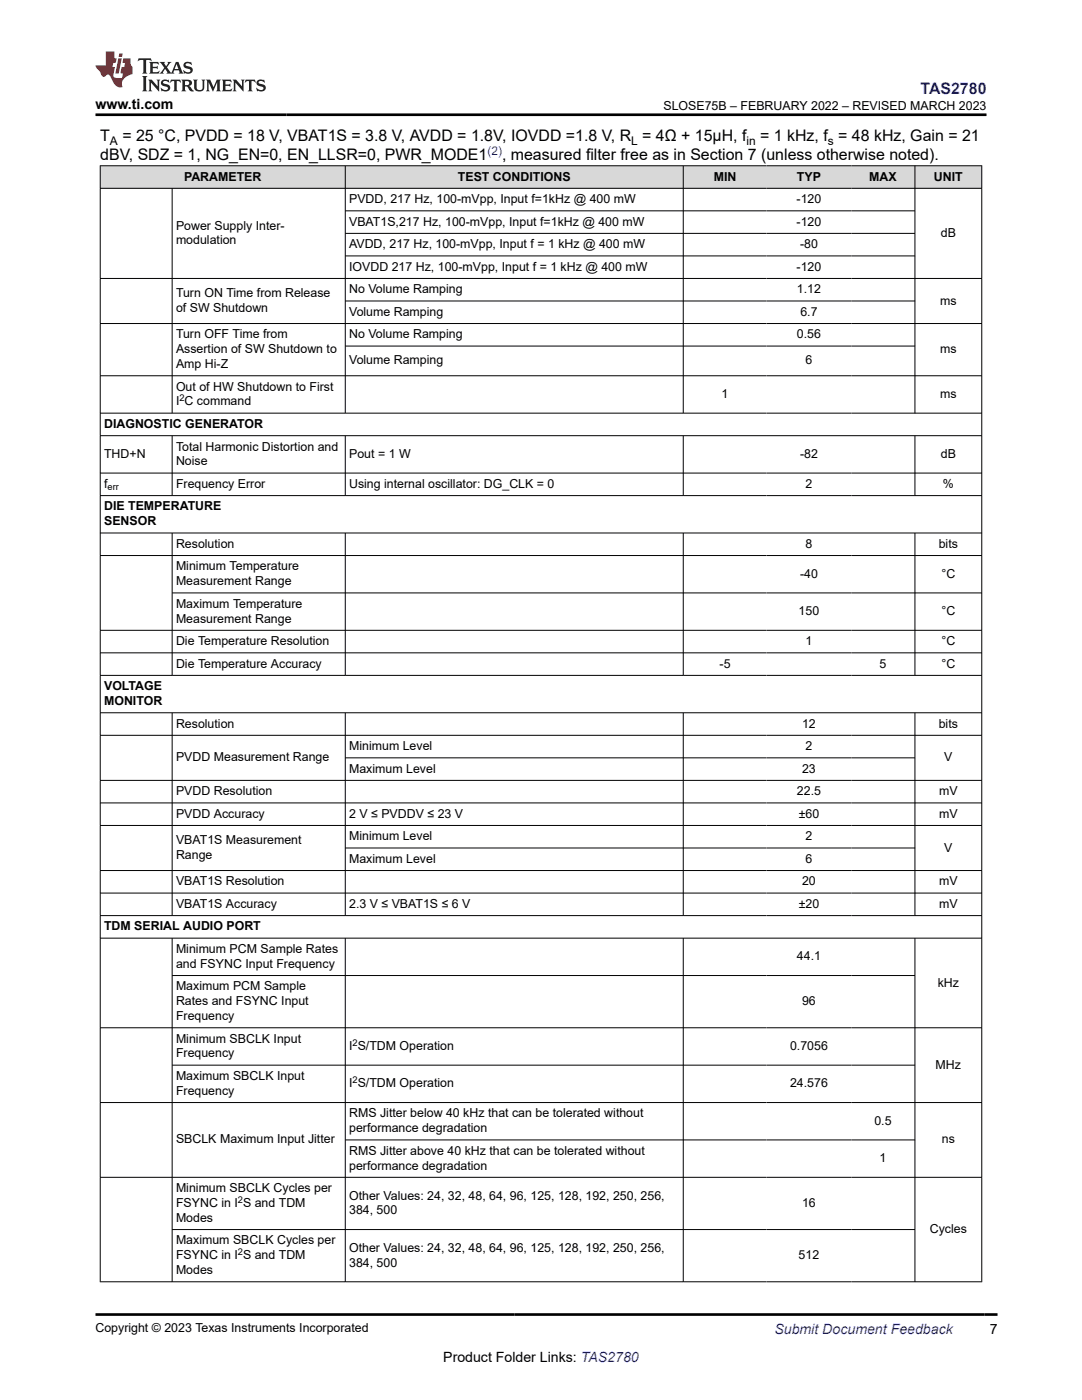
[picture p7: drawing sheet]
<svg xmlns="http://www.w3.org/2000/svg" width="216mm" height="279mm" viewBox="0 0 216 279" stroke-linecap="round" stroke-linejoin="round" font-family="sans-serif">
<defs><g id="words">
<text font-size="3.2" fill="#00f" x="183.7" y="18.7">TAS2780</text>
<g font-size="3.2">
<text x="20" y="28.2">T</text>
<text x="24.4" y="28.2">= 25 °C, PVDD = 18 V, VBAT1S = 3.8 V, AVDD = 1.8V, IOVDD =1.8 V, R = 4Ω + 15µH, f</text>
<text x="151.7" y="28.2">= 1 kHz, f = 48 kHz, Gain = 21</text>
<text x="20" y="32">dBV, SDZ = 1, NG_EN=0, EN_LLSR=0, PWR_MODE1</text>
<text x="100.2" y="32">, measured filter free as in Section 7 (unless otherwise noted).</text>
</g>
<g font-size="2.8">
<text x="19.1" y="21.8">www.ti.com</text>
<text x="197.5" y="266.1">7</text>
<text x="88.4" y="271.7">Product Folder Links: TAS2780</text>
</g>
<text font-size="2.8" fill="#00f" x="154.5" y="266.2">Submit Document Feedback</text>
<g font-size="2.5">
<text x="132.4" y="21.9">SLOSE75B – FEBRUARY 2022 – REVISED MARCH 2023</text>
<text x="36.7" y="36">PARAMETER</text>
<text x="69.7" y="40.5">PVDD, 217 Hz, 100-mVpp, Input f=1kHz @ 400 mW</text>
<text x="91.4" y="36">TEST CONDITIONS</text>
<text x="142.4" y="36">MIN</text>
<text x="158.9" y="40.5">-120</text>
<text x="159" y="36">TYP</text>
<text x="173.4" y="36">MAX</text>
<text x="186.4" y="36">UNIT</text>
<text x="35.1" y="45.8">Power Supply Inter-</text>
<text x="69.7" y="45">VBAT1S,217 Hz, 100-mVpp, Input f=1kHz @ 400 mW</text>
<text x="158.9" y="45">-120</text>
<text x="187.7" y="47.3">dB</text>
<text x="35.1" y="48.8">modulation</text>
<text x="69.7" y="49.5">AVDD, 217 Hz, 100-mVpp, Input f = 1 kHz @ 400 mW</text>
<text x="159.6" y="49.5">-80</text>
<text x="35.1" y="59.3">Turn ON Time from Release</text>
<text x="69.7" y="54">IOVDD 217 Hz, 100-mVpp, Input f = 1 kHz @ 400 mW</text>
<text x="69.7" y="58.5">No Volume Ramping</text>
<text x="158.9" y="54">-120</text>
<text x="159" y="58.5">1.12</text>
<text x="35.1" y="62.3">of SW Shutdown</text>
<text x="69.7" y="63">Volume Ramping</text>
<text x="159.7" y="63">6.7</text>
<text x="187.6" y="60.8">ms</text>
<text x="35.1" y="67.5">Turn OFF Time from</text>
<text x="35.1" y="70.5">Assertion of SW Shutdown to</text>
<text x="69.7" y="67.5">No Volume Ramping</text>
<text x="159" y="67.5">0.56</text>
<text x="187.6" y="70.5">ms</text>
<text x="35.1" y="73.5">Amp Hi-Z</text>
<text x="35.1" y="78">Out of HW Shutdown to First</text>
<text x="69.7" y="72.7">Volume Ramping</text>
<text x="160.7" y="72.7">6</text>
<text x="35.1" y="80.9">I C command</text>
<text x="144" y="79.4">1</text>
<text x="187.6" y="79.4">ms</text>
<text x="20.8" y="85.4">DIAGNOSTIC GENERATOR</text>
<text x="35.1" y="89.9">Total Harmonic Distortion and</text>
<text x="20.8" y="91.4">THD+N</text>
<text x="35.1" y="92.9">Noise</text>
<text x="69.7" y="91.4">Pout = 1 W</text>
<text x="159.6" y="91.4">-82</text>
<text x="187.7" y="91.4">dB</text>
<text x="20.8" y="97.4">f</text>
<text x="20.8" y="101.9">DIE TEMPERATURE</text>
<text x="35.1" y="97.4">Frequency Error</text>
<text x="69.7" y="97.4">Using internal oscillator: DG_CLK = 0</text>
<text x="160.7" y="97.4">2</text>
<text x="188.1" y="97.4">%</text>
<text x="20.8" y="104.8">SENSOR</text>
<text x="35.1" y="109.3">Resolution</text>
<text x="35.1" y="113.8">Minimum Temperature</text>
<text x="160.7" y="109.3">8</text>
<text x="187.3" y="109.3">bits</text>
<text x="35.1" y="116.8">Measurement Range</text>
<text x="159.6" y="115.3">-40</text>
<text x="187.8" y="115.3">°C</text>
<text x="35.1" y="121.3">Maximum Temperature</text>
<text x="35.1" y="124.3">Measurement Range</text>
<text x="159.4" y="122.8">150</text>
<text x="187.8" y="122.8">°C</text>
<text x="35.1" y="128.8">Die Temperature Resolution</text>
<text x="160.7" y="128.8">1</text>
<text x="187.8" y="128.8">°C</text>
<text x="20.8" y="137.7">VOLTAGE</text>
<text x="35.1" y="133.3">Die Temperature Accuracy</text>
<text x="143.6" y="133.3">-5</text>
<text x="175.5" y="133.3">5</text>
<text x="187.8" y="133.3">°C</text>
<text x="20.8" y="140.7">MONITOR</text>
<text x="35.1" y="145.2">Resolution</text>
<text x="69.7" y="149.7">Minimum Level</text>
<text x="160" y="145.2">12</text>
<text x="160.7" y="149.7">2</text>
<text x="187.3" y="145.2">bits</text>
<text x="35.1" y="152">PVDD Measurement Range</text>
<text x="69.7" y="154.2">Maximum Level</text>
<text x="160" y="154.2">23</text>
<text x="188.4" y="152">V</text>
<text x="35.1" y="158.7">PVDD Resolution</text>
<text x="159" y="158.7">22.5</text>
<text x="187.4" y="158.7">mV</text>
<text x="35.1" y="163.2">PVDD Accuracy</text>
<text x="69.7" y="163.2">2 V ≤ PVDDV ≤ 23 V</text>
<text x="69.7" y="167.7">Minimum Level</text>
<text x="159.4" y="163.2">±60</text>
<text x="160.7" y="167.7">2</text>
<text x="187.4" y="163.2">mV</text>
<text x="35.1" y="168.5">VBAT1S Measurement</text>
<text x="35.1" y="171.4">Range</text>
<text x="69.7" y="172.2">Maximum Level</text>
<text x="160.7" y="172.2">6</text>
<text x="188.4" y="169.9">V</text>
<text x="35.1" y="176.7">VBAT1S Resolution</text>
<text x="160" y="176.7">20</text>
<text x="187.4" y="176.7">mV</text>
<text x="20.8" y="185.7">TDM SERIAL AUDIO PORT</text>
<text x="35.1" y="181.2">VBAT1S Accuracy</text>
<text x="69.7" y="181.2">2.3 V ≤ VBAT1S ≤ 6 V</text>
<text x="159.4" y="181.2">±20</text>
<text x="187.4" y="181.2">mV</text>
<text x="35.1" y="190.2">Minimum PCM Sample Rates</text>
<text x="159" y="191.7">44.1</text>
<text x="35.1" y="193.2">and FSYNC Input Frequency</text>
<text x="35.1" y="197.6">Maximum PCM Sample</text>
<text x="187.1" y="196.9">kHz</text>
<text x="35.1" y="200.6">Rates and FSYNC Input</text>
<text x="35.1" y="203.6">Frequency</text>
<text x="160" y="200.6">96</text>
<text x="35.1" y="208.1">Minimum SBCLK Input</text>
<text x="69.7" y="209.6">I S/TDM Operation</text>
<text x="157.6" y="209.6">0.7056</text>
<text x="35.1" y="211">Frequency</text>
<text x="35.1" y="215.5">Maximum SBCLK Input</text>
<text x="186.7" y="213.3">MHz</text>
<text x="35.1" y="218.5">Frequency</text>
<text x="69.7" y="217">I S/TDM Operation</text>
<text x="157.6" y="217">24.576</text>
<text x="69.7" y="223">RMS Jitter below 40 kHz that can be tolerated without</text>
<text x="69.7" y="226">performance degradation</text>
<text x="174.5" y="224.5">0.5</text>
<text x="35.1" y="228.2">SBCLK Maximum Input Jitter</text>
<text x="69.7" y="230.5">RMS Jitter above 40 kHz that can be tolerated without</text>
<text x="69.7" y="233.4">performance degradation</text>
<text x="175.5" y="231.9">1</text>
<text x="187.9" y="228.2">ns</text>
<text x="35.1" y="237.9">Minimum SBCLK Cycles per</text>
<text x="69.7" y="239.4">Other Values: 24, 32, 48, 64, 96, 125, 128, 192, 250, 256,</text>
<text x="35.1" y="240.9">FSYNC in I S and TDM</text>
<text x="35.1" y="243.8">Modes</text>
<text x="69.7" y="242.4">384, 500</text>
<text x="160" y="240.9">16</text>
<text x="35.1" y="248.3">Maximum SBCLK Cycles per</text>
<text x="35.1" y="251.3">FSYNC in I S and TDM</text>
<text x="69.7" y="249.8">Other Values: 24, 32, 48, 64, 96, 125, 128, 192, 250, 256,</text>
<text x="159.4" y="251.3">512</text>
<text x="185.5" y="246.1">Cycles</text>
<text x="35.1" y="254.3">Modes</text>
<text x="69.7" y="252.8">384, 500</text>
<text x="19.1" y="265.9">Copyright © 2023 Texas Instruments Incorporated</text>
</g>
<g font-size="2.4">
<text x="21.9" y="28.9">A</text>
<text x="126" y="28.9">L</text>
<text x="149" y="28.9">in</text>
<text x="165.2" y="28.9">s</text>
</g>
<text font-size="2.4" fill="#00f" x="97.3" y="31">(2)</text>
<g font-size="1.9">
<text x="35.8" y="80.1">2</text>
<text x="21.5" y="97.9">err</text>
<text x="70.3" y="208.7">2</text>
<text x="70.3" y="216.2">2</text>
<text x="47.5" y="240.1">2</text>
<text x="47.5" y="250.5">2</text>
</g>
</g></defs>
<g fill="#d8d8d8">
<path d="M20 33.1h175.9v4.5h-175.9z" fill-rule="evenodd"/>
<path d="M20.1 33.1h48.7v4.4h-48.7z" fill-rule="evenodd"/>
<path d="M69 33.1h67.3v4.4h-67.3z" fill-rule="evenodd"/>
<path d="M136.4 33.1h16.6v4.4h-16.6z" fill-rule="evenodd"/>
<path d="M153 33.1h16.9v4.4h-16.9z" fill-rule="evenodd"/>
<path d="M169.9 33.1h12.6v4.4h-12.6z" fill-rule="evenodd"/>
<path d="M182.6 33.1h13.2v4.4h-13.2z" fill-rule="evenodd"/>
</g>
<g fill="#fff">
<path d="M153 37.6h16.9v4.4h-16.9z" fill-rule="evenodd"/>
<path d="M153 42.1h16.9v4.4h-16.9z" fill-rule="evenodd"/>
<path d="M153 46.6h16.9v4.4h-16.9z" fill-rule="evenodd"/>
<path d="M153 51.1h16.9v4.4h-16.9z" fill-rule="evenodd"/>
<path d="M153 55.6h16.9v4.4h-16.9z" fill-rule="evenodd"/>
<path d="M153 60.1h16.9v4.4h-16.9z" fill-rule="evenodd"/>
<path d="M153 64.6h16.9v4.4h-16.9z" fill-rule="evenodd"/>
<path d="M153 69.1h16.9v5.8h-16.9z" fill-rule="evenodd"/>
<path d="M153 87h16.9v7.4h-16.9z" fill-rule="evenodd"/>
<path d="M153 94.5h16.9v4.3h-16.9z" fill-rule="evenodd"/>
</g>
<g fill="none" stroke="#000" stroke-width=".2">
<path d="M19.9 33.1h176.1M19.9 37.6h176.1M20 33v222.9M34.4 37.6v44.9M68.9 33v49.5M136.3 33v49.5M182.6 33v49.5M195.9 33v222.9M19.9 55.6h176.1M68.9 42.1h113.7M68.9 46.6h113.7M68.9 51.1h113.7"/>
<path d="M19.9 64.6h176.1M19.9 75h176.1M68.9 60.1h113.7M68.9 69.1h113.7M19.9 82.5h176.1M19.9 87h176.1M19.9 94.4h176.1M19.9 98.9h176.1M34.4 87v12M68.9 87v12M136.3 87v12M182.6 87v12"/>
<path d="M19.9 106.4h176.1M19.9 110.9h176.1M34.4 106.4v28.4M34.4 118.3h161.6M68.9 106.4v28.4M136.3 106.4v28.4M182.6 106.4v28.4M19.9 130.3h176.1M19.9 134.8h176.1M196 125.8h-176.1M19.9 142.2h176.1M19.9 146.7h176.1"/>
<path d="M19.9 155.7h176.1M34.4 142.2v40.6M68.9 142.2v40.6M68.9 151.2h113.7M136.3 142.2v40.6M182.6 142.2v40.6M19.9 160.2h176.1M19.9 164.7h176.1M19.9 173.7h176.1M19.9 178.2h176.1M68.9 169.2h113.7M19.9 182.7h176.1"/>
<path d="M19.9 187.2h176.1M34.4 187.2v68.7M34.4 194.7h148.2M68.9 187.2v68.7M136.3 187.2v68.7M182.6 187.2v68.7M19.9 205.1h176.1M34.4 212.6h148.2M19.9 220h176.1M19.9 235h176.1M68.9 227.5h113.7M19.9 255.8h176.1"/>
<path d="M34.4 245.4h148.2"/>
</g>
<path d="M27.7 11.6l-.2 .6 .5-.2h.6v.1v2.2l-.2 .4h1l-.2-.4v-2.2v-.1h.5l.5 .2-.1-.6zM29.8 12.4l.2 .3v1.6l-.2 .4h1.9l.1-.6a1.08 1.08 0 0 1-1.3 .2v-.7h.6l.4 .2v-.7l-.4 .2h-.6v-.5l.2-.2a1 1 0 0 1 1 .3l-.1-.5zM31.8 12.4l1 1.1-1 1.2h.9l-.2-.2 .4-.8 .5 .8-.2 .2h1.6l-.2-.2 .1-.5h1l.1 .5-.1 .2h.9l-.2-.4-.8-1.9h-.5l-1 2.1-.8-1.1 .9-1h-.8l.2 .2-.5 .6-.3-.6 .1-.2zM35.2 12.8l.4 1h-.8zM36.8 12.5a.65 .65 0 0 0-.2 .7 .65 .65 0 0 0 .6 .5l.7 .1 .1 .3a.79 .79 0 0 1-.7 .4 .79 .79 0 0 1-.7-.5l.1 .7 .2-.1a.93 .93 0 0 0 1.1 0 .93 .93 0 0 0 .4-.9 1.46 1.46 0 0 0-1.2-.6l-.1-.3a1.09 1.09 0 0 1 1.2 .2l-.2-.6-.1 .1-.6-.2zM28.4 15.2l.2 .4v2.2l-.2 .4h1l-.2-.4v-2.2l.2-.4zM29.6 15.9l.2 .4v1.5l-.2 .4h.8l-.3-.4v-1.3l1.7 1.8v-2l.2-.4h-.8l.2 .2 .1 1.1-1.2-1.3zM32.3 16a.65 .65 0 0 0-.2 .8 .65 .65 0 0 0 .7 .4l.6 .2 .1 .2a.79 .79 0 0 1-.7 .4 .79 .79 0 0 1-.7-.5l.1 .7 .2-.1a.93 .93 0 0 0 1.1 .1 .93 .93 0 0 0 .4-1 1.46 1.46 0 0 0-1.2-.5l-.1-.4a1.09 1.09 0 0 1 1.2 .2l-.2-.6-.1 .1-.6-.1zM34.1 15.9l-.1 .6a.63 .63 0 0 1 .7-.3l.1 1.6-.3 .4h1l-.2-.4v-1.6a.66 .66 0 0 1 .8 .3l-.1-.6zM36.2 15.9l.2 .4v1.5l-.2 .4h.9l-.2-.2v-.7h.5l.1 .2a.79 .79 0 0 0 1.2 .6l-1-.9a.61 .61 0 0 0 .6-.6 .61 .61 0 0 0-.5-.7zM36.9 16.2h.2a.47 .47 0 0 1 .5 .1 .47 .47 0 0 1 .1 .5l-.2 .1-.6 .1zM38.5 15.9l.2 .2a2.27 2.27 0 0 0 .4 2 1.04 1.04 0 0 0 1.7-.7v-1.3l.2-.2h-.8l.2 .4v1.1a.6 .6 0 0 1-.6 .6 .6 .6 0 0 1-.6-.6v-1.1l.3-.4zM41.1 15.9l.2 .4v1.5l-.2 .4h.7l-.2-.4v-1.4l.9 1.9 .8-1.9v1.4l-.2 .4h1l-.3-.4v-1.5l.3-.4h-.8l-.7 1.5-.7-1.5zM44.3 15.9l.2 .4v1.5l-.2 .4h1.9l.1-.6a1.09 1.09 0 0 1-1.3 .2v-.7h.6l.4 .2v-.6l-.4 .2h-.6v-.6l.2-.1a1.01 1.01 0 0 1 1 .3l-.1-.6zM46.4 15.9l.3 .4v1.5l-.3 .4h.8l-.2-.4v-1.3l1.6 1.8v-2l.2-.4h-.7l.2 .2v1.1l-1.2-1.3zM49 15.9l-.1 .6a.63 .63 0 0 1 .8-.3v1.6l-.3 .4h1l-.2-.4v-1.6a.66 .66 0 0 1 .8 .3l-.1-.6zM51.4 16a.65 .65 0 0 0-.2 .8 .65 .65 0 0 0 .6 .4l.6 .2 .2 .2a.79 .79 0 0 1-.8 .4 .79 .79 0 0 1-.6-.5l.1 .7 .2-.1a.93 .93 0 0 0 1 .1 .93 .93 0 0 0 .5-1 1.46 1.46 0 0 0-1.3-.5l-.1-.4a1.09 1.09 0 0 1 1.3 .2l-.2-.6-.2 .1-.5-.1z" fill="#231f20"/>
<path d="M21.1 10.3v2.7h-2.1l.1 .4 .9 1a.95 .95 0 0 0 .9 .9 .59 .59 0 0 1 .6-.4 .59 .59 0 0 1 .5 .3l.4 .8a1.59 1.59 0 0 0 2.1 1.4 1.61 1.61 0 0 1 1-2.3l1-.3-.1-1.5a1.59 1.59 0 0 1-.4-1.7h-1.4l-.2 .9h.5l-.1 .9h-.5l-.2 .9v.3l.4 .1-.2 .9h-.6a.73 .73 0 0 1-1.1-.7l.3-1.5h-.5l.2-.9h.5l.2-.9h-.5v-1.3zM23.6 11.6l-.6 3.1h.7l.6-3.1zM23.8 10.7l-.1 .6h.7l.1-.6z" fill="#ed1c24"/>
<path d="M19.1 22.9h177.8M19.1 262.3h179.9" fill="none" stroke="#000" stroke-width=".53"/>
<use href="#words"/>
</svg>
